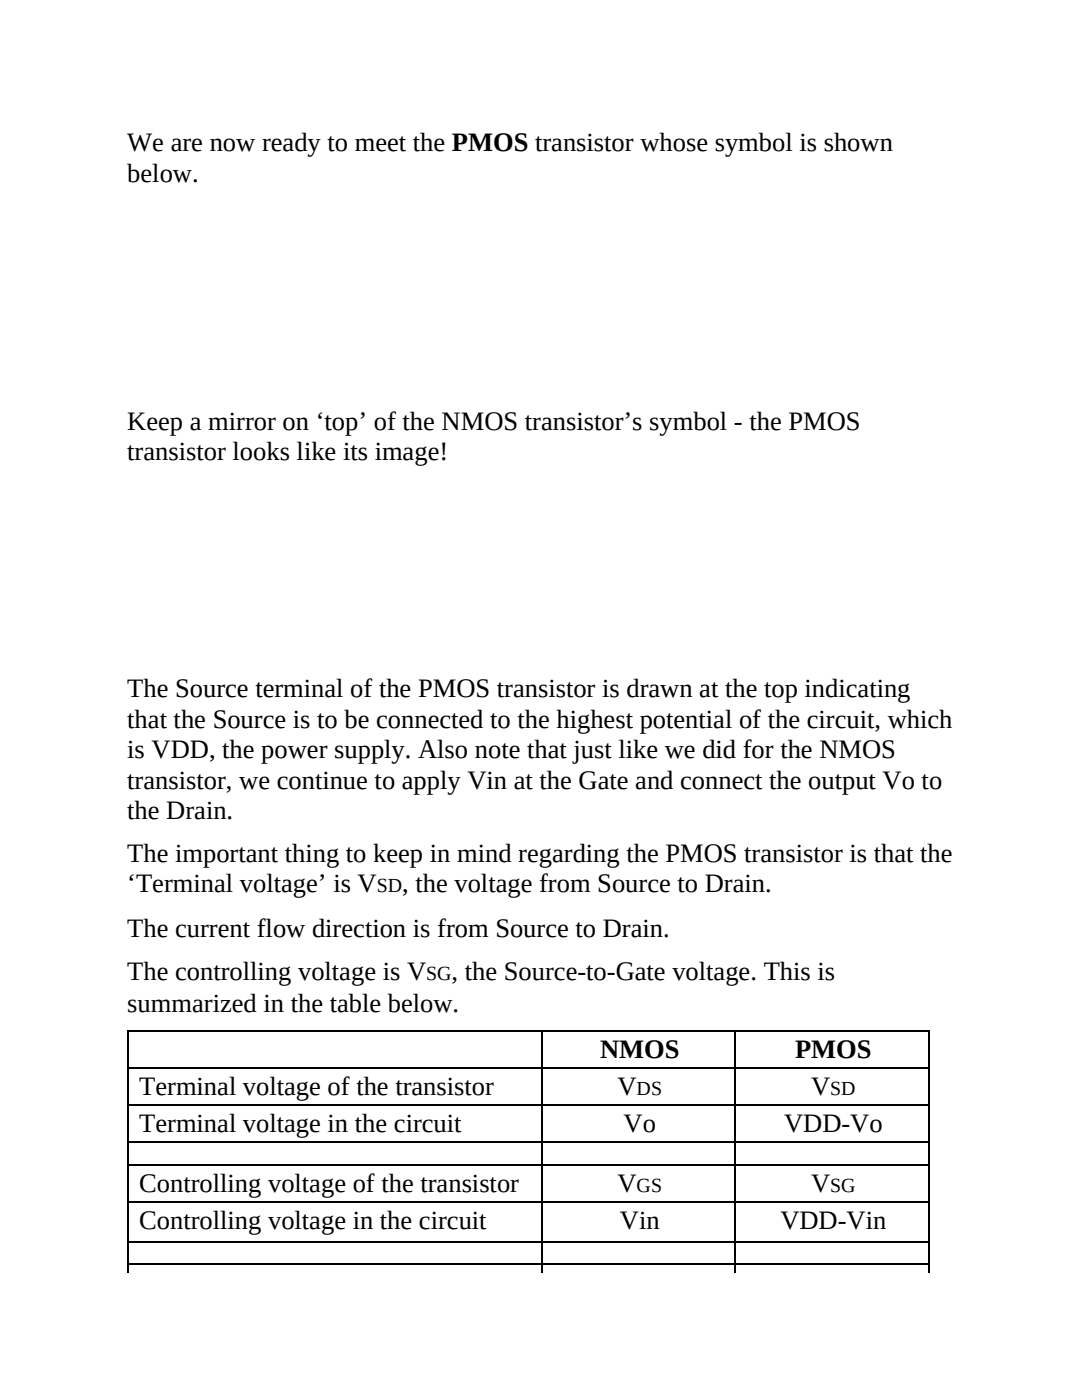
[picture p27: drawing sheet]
<svg xmlns="http://www.w3.org/2000/svg" width="216mm" height="279mm" viewBox="0 0 216 279" stroke-linecap="round" stroke-linejoin="round" font-family="sans-serif">
<defs><g id="words">
<g font-size="5.3">
<text x="25.4" y="30.2">We are now ready to meet the PMOS transistor whose symbol is shown</text>
<text x="25.4" y="36.2">below.</text>
<text x="25.4" y="85.7">Keep a mirror on ‘top’ of the NMOS transistor’s symbol - the PMOS</text>
<text x="25.4" y="91.8">transistor looks like its image!</text>
<text x="25.4" y="139.2">The Source terminal of the PMOS transistor is drawn at the top indicating</text>
<text x="25.4" y="145.3">that the Source is to be connected to the highest potential of the circuit, which</text>
<text x="25.4" y="151.3">is VDD, the power supply. Also note that just like we did for the NMOS</text>
<text x="25.4" y="157.4">transistor, we continue to apply Vin at the Gate and connect the output Vo to</text>
<text x="25.4" y="163.5">the Drain.</text>
<text x="25.4" y="172">The important thing to keep in mind regarding the PMOS transistor is that the</text>
<text x="25.4" y="178.1">‘Terminal voltage’ is V</text>
<text x="80.3" y="178.1">, the voltage from Source to Drain.</text>
<text x="25.4" y="187.1">The current flow direction is from Source to Drain.</text>
<text x="25.4" y="195.5">The controlling voltage is V</text>
<text x="90.1" y="195.5">, the Source-to-Gate voltage. This is</text>
<text x="25.4" y="201.9">summarized in the table below.</text>
<text x="119.7" y="211.1">NMOS</text>
<text x="158.7" y="211.1">PMOS</text>
<text x="27.8" y="218.5">Terminal voltage of the transistor</text>
<text x="123.2" y="218.5">V</text>
<text x="161.8" y="218.5">V</text>
<text x="27.8" y="226">Terminal voltage in the circuit</text>
<text x="124.4" y="226">Vo</text>
<text x="156.4" y="226">VDD-Vo</text>
<text x="27.8" y="237.9">Controlling voltage of the transistor</text>
<text x="123.2" y="237.9">V</text>
<text x="161.8" y="237.9">V</text>
<text x="27.8" y="245.3">Controlling voltage in the circuit</text>
<text x="123.7" y="245.3">Vin</text>
<text x="155.7" y="245.3">VDD-Vin</text>
</g>
<g font-size="4">
<text x="75.2" y="178.1">SD</text>
<text x="85" y="195.5">SG</text>
<text x="127" y="218.5">DS</text>
<text x="165.7" y="218.5">SD</text>
<text x="127" y="237.9">GS</text>
<text x="165.7" y="237.9">SG</text>
</g>
</g></defs>
<path d="M25.4 213.1h160.1M25.4 205.7h160.1M25.5 205.6v46.8M108.1 205.6v46.8M146.7 205.6v46.8M185.3 205.6v46.8M25.4 239.8h160.1M25.4 232.4h160.1M25.4 227.9h160.1M25.4 220.5h160.1M25.4 252.3h160.1M25.4 247.8h160.1" fill="none" stroke="#000" stroke-width=".26"/>
<path d="M25.4 252.1h.3v1.9h-.3zM107.9 252.1h.3v1.9h-.3zM146.6 252.1h.2v1.9h-.2zM185.2 252.1h.3v1.9h-.3z" fill="#000"/>
<use href="#words"/>
</svg>
